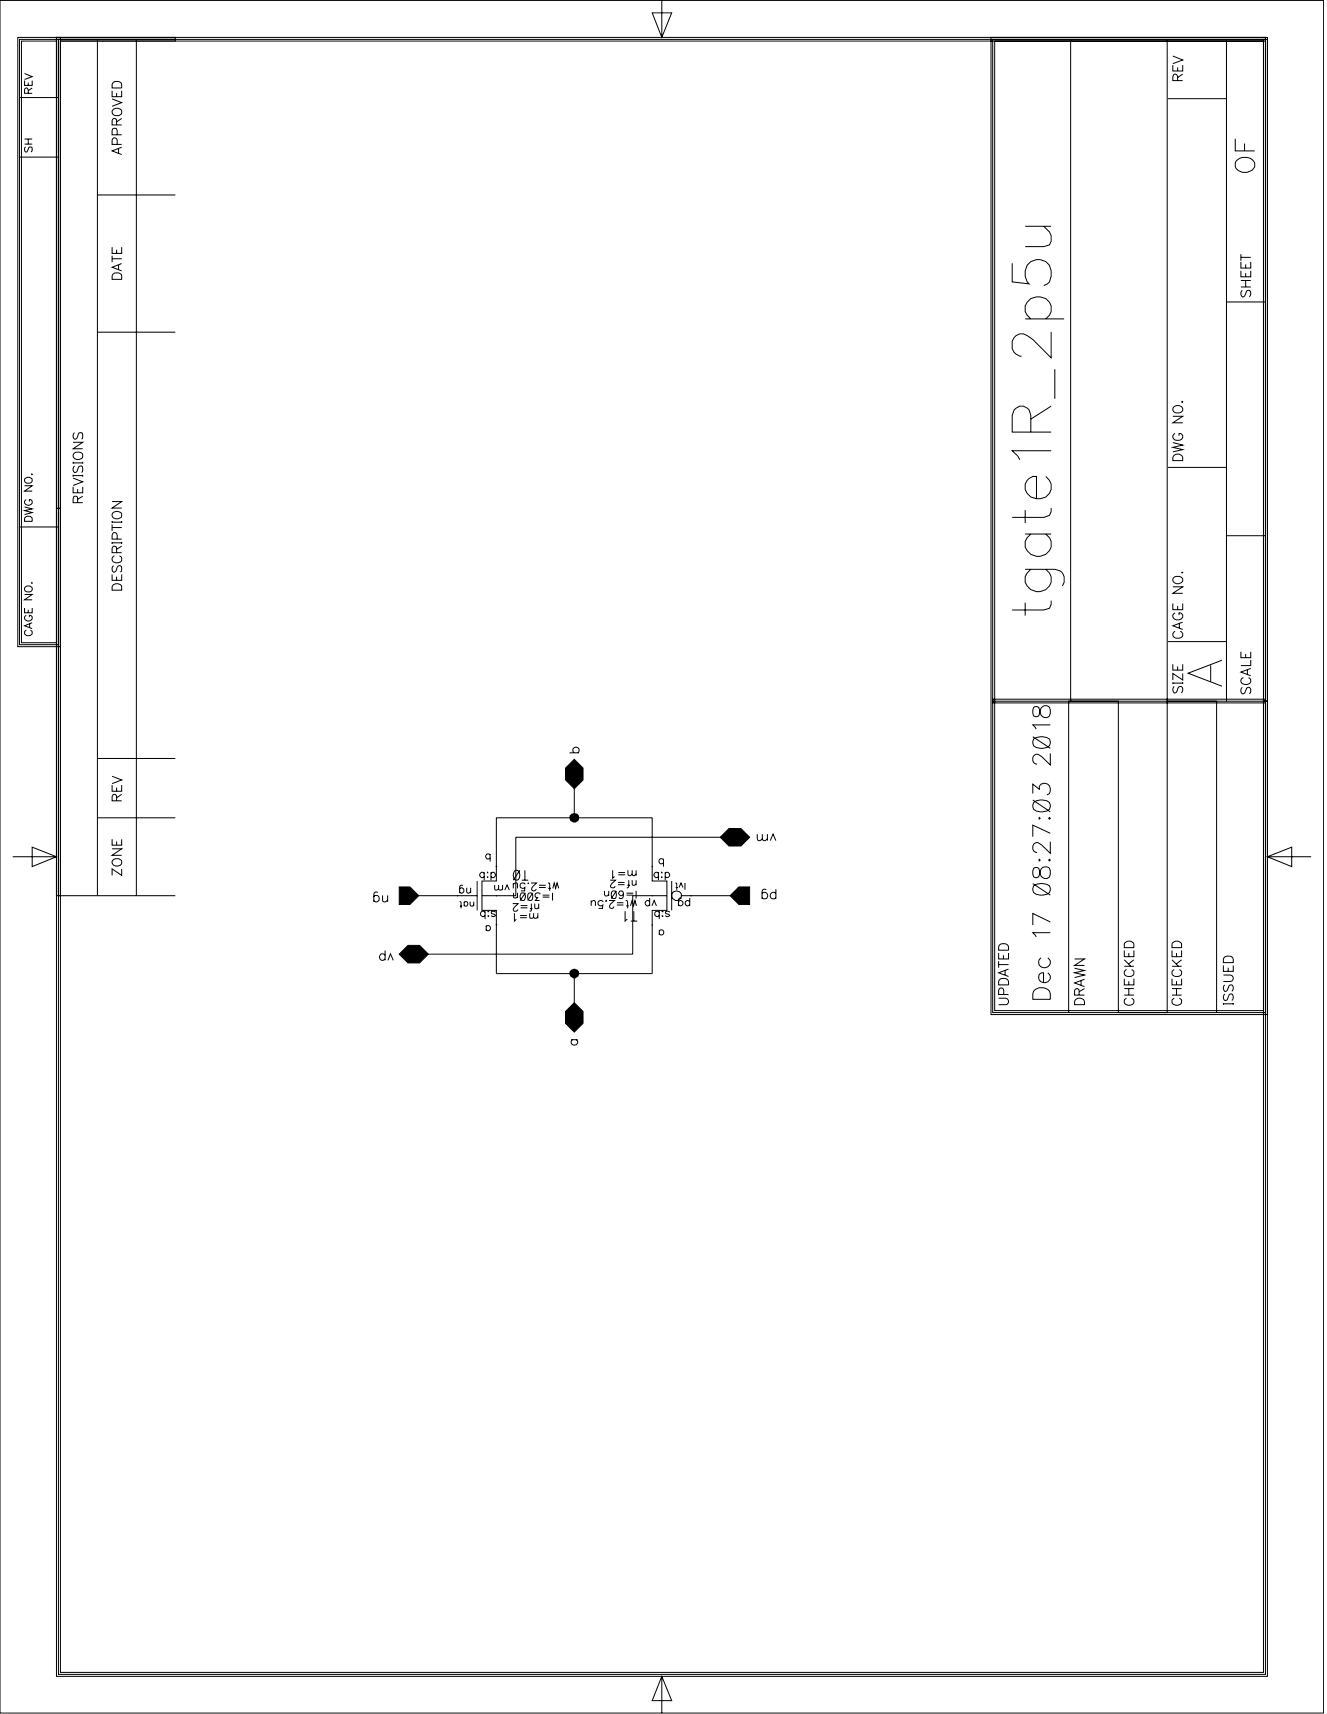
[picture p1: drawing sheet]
<svg xmlns="http://www.w3.org/2000/svg" width="398mm" height="514mm" viewBox="0 0 398 514" stroke-linecap="round" stroke-linejoin="round" font-family="sans-serif">
<g fill="none" stroke="#000" stroke-width=".3">
<path d="M0 .1h396.9v513.6h-396.9M5.3 11.2h12.8v141.2h-1.2v-140.1h-10.5v180.4h10.5v-40.3h1.2v41.5h-12.8zM5.8 11.8h11.7v181.5h-11.7zM16.9 11.2h35.7v1.1h-34.5v256.3h-1.2zM16.9 11.2h362.6v1.1h-361.4v489.2h360.8v-489.7h1.2v490.9h-363.2zM17.5 11.8h362v490.3h-362zM29.2 11.8v256.8M40.9 11.8v256.8M195.6 3.9h5.8l-2.9 7.3zM198.5 .1v11.1M297.2 11.2h82.9v199.1h-1.2v-198h-80.6v290.8h80.6v-92.8h1.2v93.9h-82.9zM297.7 11.8h81.8v291.9h-81.8z"/>
<path d="M321.1 11.8v198.5M350 11.8v198.5M351.7 19.5v1.8h3v-1.8M351.7 16.8l3 1.2-3 1.1M367.8 11.8v198.5M5.8 29.3h11.7M7.4 24.2v1.4h2.3v-1.4M7.4 22.1l2.3 .9-2.3 .8M8.5 28v-1l-.5-.6h-.2l-.3 .2-.1 1.4h2.3M8.5 24.8v.8M9.7 26.4l-1.2 .8M33.6 29.7l2.9 1.1-2.9 1.1"/>
<path d="M33.6 27.2v1.8h2.9v-1.8M34 32.7a1.51 1.51 0 0 1 2.5 1.1 1.5 1.5 0 0 1-1.6 .9 1.5 1.5 0 0 1-1.3-1.4zM34 24.7l.7-.3a1.37 1.37 0 0 1 1.8 1v1h-2.9v-1zM35 37.5v-1.3a.74 .74 0 0 0-.9-.7l-.5 .7v1.3h2.9M35 27.9v1.1M36.5 35.5l-1.5 1M350.3 29.6h17.5M353.1 24.2l-.1-1.6-.4-.4-.6 .2-.3 .6v1.2h3M353.1 20.2v1.1M354.7 22.2l-1.6 1M5.8 47.1h11.7M7.4 43.2h2.3"/>
<path d="M7.4 41.7h2.3M7.7 44.1a.88 .88 0 0 0 .2 1.5l.2-.1 .5-1.3 .7-.1a.97 .97 0 0 1 0 1.5M8.5 41.7v1.5M29.2 58.5h23.4M35.1 43.3v-1.3a.77 .77 0 0 0-.5-.6 .77 .77 0 0 0-.8 .2l-.2 1.7h2.9M35.1 40.4v-1.2l-.2-.6h-1l-.3 .6v1.2h2.9M35.6 44.6v1.3M36.5 44.2l-2.9 1.1 2.9 1.1M370.4 41.6v3.7h5.9M370.7 48.3a3.4 3.4 0 0 1 5.6 .6 2.48 2.48 0 0 1-2.3 2.8 2.71 2.71 0 0 1-3.6-2.8zM373.2 43.1v2.2M33.6 74.1v1.9h2.9v-1.9"/>
<path d="M33.6 76.7v1.9M33.6 77.6h2.9M35 74.9v1.1M35.6 79.5v1.3M36.5 79l-2.9 1.1 2.9 1.1M303.5 79v5.5l5.1 .6a4.2 4.2 0 0 1 0-6.2 4.2 4.2 0 0 1 6.1 .6 5 5 0 0 1-.6 5.6l-1.1 .5M307.4 67.9h7.8M313 67.9l1.7 1.7 .5 1.1v1.6l-.5 1.1-1.7 .6h-5.6M372.1 78.5v1.9h3v-1.9M372.1 77.2h3M372.1 76.2v2M373.5 79.3v1.1"/>
<path d="M29.2 99.6h23.4M33.8 82.3a1.62 1.62 0 0 1 2.7 .5v1h-2.9zM307.4 95.6h11.7M309.1 95.6a3.6 3.6 0 0 1-1.5-4.5 3.6 3.6 0 0 1 4.3-2.1 3.6 3.6 0 0 1 3.3 2.7 3.6 3.6 0 0 1-1.6 3.9M315.2 99.5v7.8l-5.5-5.5-1.7-1.2a2.86 2.86 0 0 0-4.5 1.7v2.2a3.2 3.2 0 0 0 2.8 2.3M367.8 90.6h11.7M372.1 81.2v1.8h3v-1.8M372.1 86.1h3M372.1 84.1h3M372.5 87.1a1.09 1.09 0 0 0-.4 1.1 1.09 1.09 0 0 0 .8 .8 1.89 1.89 0 0 0 .9-1.7 .7 .7 0 0 1 1.1 0 1.35 1.35 0 0 1-.3 1.7M373.5 81.9v1.1M373.5 84.1v2"/>
<path d="M316.3 110.7v8.9M21.9 132.6h2.9l-2.9 2h2.9M21.9 138.5v.6M21.9 138.8h2.9M22.4 139.7a1.1 1.1 0 0 0-.5 1.1 1.1 1.1 0 0 0 .7 .9l.4-.3 .5-1.1a.73 .73 0 0 1 .5-.5 .73 .73 0 0 1 .7 .2 1.65 1.65 0 0 1-.2 1.7M22.4 135.8a1.46 1.46 0 0 1 1.5-.2 1.46 1.46 0 0 1 .9 1.3 1.5 1.5 0 0 1-1.6 .9 1.5 1.5 0 0 1-1.3-1.4zM22.4 129.8a1.1 1.1 0 0 0-.5 1 1.1 1.1 0 0 0 .7 .9l.4-.3 .6-1.4a.7 .7 0 0 1 1.1 0 1.65 1.65 0 0 1-.2 1.7M24.8 138.5v.6M309.1 129.6v-5l-.5-1.7a2.76 2.76 0 0 0-4.5 0l-.6 1.7v5h11.7M315.2 135.2h-11.7l1.7 1.6 .6 1.1M315.2 121.8l-6.1 3.9M351.7 132.7l3 .8-3 .7 3 .6-3 .7"/>
<path d="M351.7 124.8h3l-3 2h3M351.9 136.8a1.58 1.58 0 0 1 1.9-.5 1.58 1.58 0 0 1 .9 1.8h-3zM352.1 121.9a1.59 1.59 0 0 1 2.6 1.2 1.77 1.77 0 0 1-3 0v-.6zM352.4 130a1.05 1.05 0 0 0-.7 1.2 1.05 1.05 0 0 0 1.1 .8 1.34 1.34 0 0 0 1.9-1.3 .88 .88 0 0 0-1.1-.7v.7M354.5 120.4l.2 .1-.2 .2-.2-.2zM5.8 158h11.7M7.4 152l2.3 .6-2.3 .5 2.3 .6-2.3 .6M7.4 145.7h2.3l-2.3 1.6h2.3M7.5 155.2a1.29 1.29 0 0 1 2.2 .4v.7h-2.3zM7.5 143.6a1.17 1.17 0 0 1 1.4-.5 1.17 1.17 0 0 1 .7 1.4 1.17 1.17 0 0 1-1.5 .5 1.17 1.17 0 0 1-.6-1.4zM7.9 149.8a.88 .88 0 0 0-.5 1 .88 .88 0 0 0 .8 .7h.6a.85 .85 0 0 0 .9-.8 .85 .85 0 0 0-.9-.9v.6M9.6 142.1v.3z"/>
<path d="M21.9 146v1.8h2.9v-1.8M21.9 143.4l2.9 1.1-2.9 1.1M21.9 142.4v.6M21.9 142.6h2.9M23.3 150.7l-.1-1.6-.4-.3-.6 .1-.3 .6v1.2h2.9M23.3 146.7v1.1M24.8 148.8l-1.5 .9M24.8 142.4v.6M33.6 150.4h2.9l-2.9 2h2.9M33.6 156.3v.5M33.6 157.3v1.9M33.6 158.2h2.9"/>
<path d="M33.6 156.6h2.9M34 153.6a1.69 1.69 0 0 1 2.5 .6v.5a1.5 1.5 0 0 1-1.6 .9 1.5 1.5 0 0 1-1.3-1.4zM36.5 156.3v.5M307.4 153v3.8M313.6 142.9a3.7 3.7 0 0 1 1.4 4.5 3.7 3.7 0 0 1-4.2 2.2 3.4 3.4 0 0 1-3.4-2.9 3.4 3.4 0 0 1 2.3-3.8h1.1v6.7M315.2 152.4v1.1l-.5 1.1-1.7 .6h-9.5M350.3 140.2h17.5M7.4 178.3h2.3l-2.3 1.6h2.3M7.5 176.1a1.17 1.17 0 0 1 1.4-.4 1.17 1.17 0 0 1 .7 1.4 1.17 1.17 0 0 1-1.5 .4 1.17 1.17 0 0 1-.6-1.4zM9.6 174.7v.3zM33.6 172.3v1.7h2.9v-1.7M33.6 162.5v.6"/>
<path d="M33.6 162.8h2.9M34 175.3a1.64 1.64 0 0 1 2.5 .7v1h-2.9v-1zM34 169.6a1.1 1.1 0 0 0-.4 1.1 1.1 1.1 0 0 0 .7 .9l.4-.3 .6-1.4 .8-.3a1.26 1.26 0 0 1 0 2M34.3 166.7a1.09 1.09 0 0 0-.7 1.2 1.09 1.09 0 0 0 1.1 .9h.7a1.09 1.09 0 0 0 1.1-.9 1.09 1.09 0 0 0-.7-1.2M35 165.7v-1.2a.74 .74 0 0 0-.9-.7l-.5 .7v1.2h2.9M35 172.9v1.1M35.1 161.7v-1.2l-.2-.6-.8-.2-.5 .8v1.2h2.9M36.5 163.8l-1.5 .9M36.5 162.5v.6M307.4 170.7h8.9l1.7 .5a3.3 3.3 0 0 1 .6 4.5M307.4 160.1h7.8M309.1 170.7a3.6 3.6 0 0 0-1.7 4 3.6 3.6 0 0 0 3.4 2.7 3.7 3.7 0 0 0 4.2-2.2 3.7 3.7 0 0 0-1.4-4.5"/>
<path d="M309.1 160.1a3.6 3.6 0 0 0-1.7 4 3.6 3.6 0 0 0 3.4 2.7 3.7 3.7 0 0 0 4.2-2.2 3.7 3.7 0 0 0-1.4-4.5M351.7 176h3l-3 1.9h3M352.1 173.1a1.53 1.53 0 0 1 1.6-.2 1.53 1.53 0 0 1 1 1.3 1.55 1.55 0 0 1-1.7 .9 1.55 1.55 0 0 1-1.3-1.5zM354.3 171.7h.4l-.2 .1zM367.8 160.7h11.7M7.4 182.3v1.5h2.3v-1.5M7.9 188.9a.88 .88 0 0 0-.5 1 .88 .88 0 0 0 .8 .7h.6a.88 .88 0 0 0 .9-.7 .88 .88 0 0 0-.6-1M7.9 184.5l-.4 .4a1.1 1.1 0 0 0 1 1.4 1.1 1.1 0 0 0 1.1-1.4l-.8-.4v.5M8.5 182.8v1M8.9 187.1v1.1M9.7 186.7l-2.3 1 2.3 .8M307.4 180.7v3.9"/>
<path d="M315.2 180.1v1.1l-.5 1.2-1.7 .5h-9.5M350.3 192.4h17.5M351.7 199.2v1.8h3v-1.8M351.7 181v1.8h3v-1.8M352.4 189.4a1.05 1.05 0 0 0-.5 1.5 1.8 1.8 0 0 0 2.8-.3 1.08 1.08 0 0 0-.8-1.2M352.4 183.8a1.09 1.09 0 0 0-.7 1.2 1.09 1.09 0 0 0 1.1 .9h.8a1.06 1.06 0 0 0 1.1-1.1 1.06 1.06 0 0 0-1.1-1v.6M353.1 181.7v1.1M353.1 199.9v1.1M353.7 187v1.3M354.7 186.6l-3 1.1 3 1.1M363.1 199.5v4.8M366.4 198l-10.1 3.9 10.1 3.9"/>
<path d="M372.1 195.5v1.7h3v-1.7M373.5 196.1v1.1M375.1 197.9v1.7h-3M297.7 209.7h81.8v1.1h-81.8zM297.7 210.3h81.8M310 212.1l-.3 .8 .3 1.8a1 1 0 0 0 1.7-.5 2.45 2.45 0 0 1 1.5-2.6 1.38 1.38 0 0 1 1.8 1.3v1a1.53 1.53 0 0 1-1.7 1.4 1.53 1.53 0 0 1-1.4-1.6l-.2-1.1a1 1 0 0 0-1.7-.5zM315 217.4h-5.3l1 1.3M351.7 204.6v.5M351.7 204.9h3M352.1 205.9a1.12 1.12 0 0 0 .3 1.9 2.12 2.12 0 0 0 1-1.7 .7 .7 0 0 1 1.1 0 1.35 1.35 0 0 1-.3 1.7M354.7 202v1.9l-3-1.9v1.9M354.7 204.6v.5"/>
<path d="M372.5 206.1a1.08 1.08 0 0 0-.4 1.1 1.08 1.08 0 0 0 .8 .9l.4-.3 .4-1.1a.68 .68 0 0 1 .5-.5 .68 .68 0 0 1 .7 .2 1.29 1.29 0 0 1-.3 1.7M372.9 203.2a1.04 1.04 0 0 0-.8 1.3 1.04 1.04 0 0 0 1.2 .8 1.2 1.2 0 0 0 1.5-.4 1.2 1.2 0 0 0-.2-1.6l-.2-.1M374.1 200.9v1.3M375.1 200.4l-3 1.1 3 1.1M29.2 227.5h23.4M33.6 235.4v1.9h2.9v-1.9M33.6 232.8l2.9 1.1-2.9 1.1M35 236.2v1.1M36.5 238.2l-1.5 1M170.8 225.8h2.9M172.1 225.8a.96 .96 0 0 1-.1-1.4 .96 .96 0 0 1 1.4 0 .96 .96 0 0 1-.1 1.4M172.2 227.7l2.6 2.6v3.6l-2.6 2.6-2.6-2.6v-3.6z"/>
<path d="M172.2 233.6v11.6M309.7 238v-2.8l2 1.5a1.71 1.71 0 0 1 1.9-1.8 1.71 1.71 0 0 1 1.4 2.3l-.3 .8-.8 .4M309.7 239.9l5.3 3.6M309.7 220.9l5.3 3.5M310 221.6a4.4 4.4 0 0 1 4.7 0 1.73 1.73 0 0 1-.8 2.6 4.2 4.2 0 0 1-3.9-.6l-.3-.7zM315 225.9v3.5l-3.3-3a1.22 1.22 0 0 0-2 .7v1a1.32 1.32 0 0 0 1.3 1.1M3.8 256.9h13.1M9.7 254l7.2 2.9-7.2 3zM29.2 245.2h23.4M33.6 254.6h2.9l-2.9 1.9h2.9M33.6 251.7v1.7h2.9v-1.7M34 257.8a1.46 1.46 0 0 1 1.6-.3 1.46 1.46 0 0 1 .9 1.4 1.5 1.5 0 0 1-1.6 .8 1.5 1.5 0 0 1-1.3-1.3z"/>
<path d="M35 240.2v-1.3a.68 .68 0 0 0-.4-.6 .68 .68 0 0 0-.7 .1l-.3 .5v1.3h2.9M35 252.3v1.1M147 256.4a.75 .75 0 0 0-1.1-.1 .75 .75 0 0 0 0 1.1 .75 .75 0 0 0 1.1-.1M147 256.1v2.3M148.8 245.2h46.8v19h4.4v8.8h-4.4v19h-46.8v-19h-4.3v-8.8h4.3zM199 257.9a.75 .75 0 0 0-1.1-.2 .75 .75 0 0 0 0 1.1 .75 .75 0 0 0 1.1-.1M199 257.5v2.4M216 251.1l2.6-2.6h3.6l2.6 2.6-2.6 2.6h-3.6zM218.9 251.1h-64.2v17.5h-10.2M227.1 250.1l.1 1.8 .7 .2 .7-.6M228.6 250.1l.2 1.8 .6 .2 .7-.6M230.1 250.1v2"/>
<path d="M231 252.1l.8-2 .9 2M310 240.7a4 4 0 0 1 4.7 0 1.73 1.73 0 0 1-.8 2.5 4.2 4.2 0 0 1-3.9-.5l-.3-.8zM311.7 257.7l.2 .2-.2 .3-.2-.3zM311.7 245.2l.2 .2-.2 .3-.2-.3zM314.5 257.9l.2-.2 .3 .2-.3 .3zM314.7 245.2l.3 .2-.3 .3-.2-.3zM315 252.4v3.5l-3.3-3a1.2 1.2 0 0 0-2 .8v.9a1.32 1.32 0 0 0 1.3 1.1M315 249.9l-5.3-2.5v3.5M380.1 256.9l7.2-2.9v5.9zM380.1 256.9h13.1M17.5 268.6v-256.8h35.1h-35.1v256.8h35.1M36.5 260.6v1.9l-2.9-1.9v1.9"/>
<path d="M112.1 268.9a.9 .9 0 0 1 1.3-.1 .9 .9 0 0 1 0 1.4 .9 .9 0 0 1-1.3-.2M113.3 267.7l-.3-.2a.76 .76 0 0 0-.9 .8v2.2M114.7 268.5l.1 1.8 .8 .2 .6-.6M116.2 268.5v2M119.7 266h3.2l2.7 2.6-2.7 2.6h-3.2zM125.6 268.6h17.5M137.8 270.4l.5 .3v1.7M137.8 266.6a.73 .73 0 0 1 1.1-.1 .73 .73 0 0 1 0 1.1 .73 .73 0 0 1-1.1-.1M137.9 271.7h.7M138.8 265.6l-.2-.1a.61 .61 0 0 0-.8 .6v1.7M139.2 270.6a.62 .62 0 0 1 .9 0 .62 .62 0 0 1 0 .9 .62 .62 0 0 1-.9-.1M139.2 270.4v1.3"/>
<path d="M140 266.2v1.5l.6 .1 .5-.4M141 270.4l.1 1.3h.7l.3-.4M141.1 266.2v1.6M142.1 270.4v1.3M143.1 264.2v8.8M145.2 261.9a.76 .76 0 0 0-1.1-.1 .76 .76 0 0 0 0 1.1 .76 .76 0 0 0 1.1-.1M145.2 261.6v2.3M145.5 273.6a.79 .79 0 0 0-1.2-.2 .79 .79 0 0 0-.1 1.1l.5 .4 .8-.4M145.5 273.3v2.3M145.8 277.9a.71 .71 0 0 1 1-.1 .71 .71 0 0 1 0 1.1 .71 .71 0 0 1-1-.1M145.8 277.6v1.5M146.1 263h.2l-.1 .2z"/>
<path d="M146.2 261.6v.2zM146.3 274.7h.3l-.1 .2zM146.3 273.3h.3l-.1 .2zM147.2 261.9a.76 .76 0 0 1 1.2-.1 .76 .76 0 0 1 0 1.1 .76 .76 0 0 1-1.2-.1M147.2 261.6v2.3M148.3 265.4l.1 1.4a.81 .81 0 0 0 1.1-.3M148.6 273.6a.69 .69 0 0 0-.7-.4 .69 .69 0 0 0-.6 .5l.1 .2 1 .4 .2 .2a.75 .75 0 0 1-1.3 0M149.5 265.4l.1 1.4a.78 .78 0 0 0 1.1-.3M150.7 265.4v1.5M151.4 266.9l.7-1.5 .6 1.5M153.8 271h1.6l-1.1 1.1-.4 .7a.72 .72 0 0 0 .7 .5 .72 .72 0 0 0 .7-.5M153.9 265.2a.89 .89 0 0 1 1.2-.3l.1 1.5"/>
<path d="M153.9 264.8v1.6M154 267.8l.1 1.4 .6 .1 .5-.4M154.3 273.9v2.3l.6-.5M154.3 261.2a.86 .86 0 0 1 1.4 .4 1.51 1.51 0 0 1-.9 2.3 1.87 1.87 0 0 1-.5-2.7zM155.2 267.8v1.5M155.9 261l-2 2.9M156 275.2h2M156 274.5h2M156.1 272.2h2.1M156.1 271.6h2.1M156.3 267.8a.78 .78 0 0 1 1.1 .4 1.15 1.15 0 0 1-.8 1.8 1.46 1.46 0 0 1-.3-2.2zM156.5 263.9h1.9"/>
<path d="M157.4 261v2.9M157.5 265.2a.82 .82 0 0 0-1.2-.2 .82 .82 0 0 0-.1 1.2 .82 .82 0 0 0 1.2-.1l-.1 1.1h-1.1M157.6 267.8l-1.6 2.2M158.4 264.8v.2zM158.6 267.8a.81 .81 0 0 1 1.1 .4v1.4a.75 .75 0 0 1-.7 .4 .75 .75 0 0 1-.7-.4l-.1-.9zM158.8 273.9l.1 1.4a.78 .78 0 0 0 1.1-.3M158.9 272.5h.8M159.3 264.8h1.6l-1.1 1.1-.4 .8 .5 .5h.4l.5-.6M159.3 271v1.8v.4l-.5 .1M159.8 267.8l-1.6 2.2M160 273.9l.2 1.4a.81 .81 0 0 0 1.1-.3M160.4 271v1.4l.6 .1 .5-.4"/>
<path d="M161.3 273.9v1.5M161.5 271v1.5M161.6 266.1h2.1M161.6 265.5h2.1M162 268.2a.77 .77 0 0 0-1.4-.2 .77 .77 0 0 0 .6 1.2l-.7 .8h1.3M162.7 268.4h2.1M162.7 269h2.1M164.3 264.8l.5 .1v.3v2M164.4 266.4h.8M165.7 267.8v2.2M165.8 266.4l.4-1.6 .4 1.6 .4-1.6 .6 1.6M177.3 270.5l.9-.5 .4 .5v1.2"/>
<path d="M177.3 270v1.7M180.8 270.5a.82 .82 0 0 0-1.2-.3 .82 .82 0 0 0-.1 1.2 .82 .82 0 0 0 1.3 0l-.1 1h-1.2M181.3 267.2l.1 1.4a.81 .81 0 0 0 1.1-.3M181.8 270v.3l-.2-.1zM182.5 267.2v1.5M182.6 270h1.6l-1.2 1.1a.68 .68 0 0 0 0 1.2 .68 .68 0 0 0 1.1-.5M183 263.9h1.6l-1.2 1.1-.4 .8 .3 .3 .7 .1 .3-.1 .1-.4M183.6 267.3a.78 .78 0 0 1 1.1 .3v1.4a.74 .74 0 0 1-.6 .5 .74 .74 0 0 1-.7-.5l-.1-.8zM183.7 261v2.4l.6-.5M184.8 267.2l-1.5 2.3M185 271.4h1.9M185 270.7h1.9"/>
<path d="M185.3 265.3h2M185.3 264.6h2M185.4 262.3h2.1M185.4 261.7h2.1M186.9 267.9v.4l-.5 .3a.73 .73 0 0 1-.8-1 .73 .73 0 0 1 1.3-.1v.4a1.14 1.14 0 0 1-.5 1.6l-.6-.1-.1-.3M187.5 273.3v2.9l.6-.6M187.6 270l.5 .2 .1 .3v1.9M187.8 271.7h.8M187.9 268.4h2M187.9 267.8h2M188.1 265.5h.8M188.3 261l.1 1.4 .6 .2 .6-.5"/>
<path d="M188.6 263.9v1.9l-.2 .3-.4 .1M189.1 271.7l.5-1.7 .4 1.7 .4-1.7 .4 1.7M189.1 276.2h2M189.6 261l.1 1.4 .5 .2 .6-.5M189.6 263.9l.1 1.5 .5 .1 .6-.5M190.1 273.3v2.9M190.8 261v1.6M190.8 263.9v1.6M190.8 267.2v2.3M194.8 270.4a.76 .76 0 0 0-1.1-.1 .76 .76 0 0 0 0 1.1 .76 .76 0 0 0 1.1-.1M194.8 269.3v2.4M195.5 271.7l.7-1.7 .6 1.7"/>
<path d="M197.4 261.9a.76 .76 0 0 0-1.1-.1 .76 .76 0 0 0 0 1.1 .76 .76 0 0 0 1.1-.1M197.4 261.6v2.3M197.7 273.6a.79 .79 0 0 0-1.1-.2 .79 .79 0 0 0-.2 1.1l.5 .4 .8-.4M197.7 279.2a.75 .75 0 0 1 1.1-.2 .75 .75 0 0 1 0 1.2 .75 .75 0 0 1-1.1-.2M197.7 273.3v2.3M197.7 278.8v1.6M198.4 263h.1v.2zM198.5 261.6v.2zM198.5 274.7h.3l-.1 .2zM198.5 273.3h.3l-.1 .2zM199.5 261.9a.76 .76 0 0 1 1.1-.1 .76 .76 0 0 1 0 1.1 .76 .76 0 0 1-1.1-.1M199.5 261.6v2.3"/>
<path d="M200 268.6h-10.3v17.5h-64.1M200.8 273.6a.69 .69 0 0 0-.6-.4 .69 .69 0 0 0-.6 .5v.2l.9 .3 .3 .3a.75 .75 0 0 1-1.2 0M201.4 264.2v8.8M202.5 264.8l.4 .1v.3v1.6M202.6 266.1h.7M203.5 270.4l.7-.4 .5 .4 .1 .3-.1 .6-.5 .4-.7-.4M203.6 266.1l.6-1.3 .6 1.3M204.3 268.6h14.6M204.5 269.4h-.8l-.2 .5v1.8M205.4 264.8v2M206.8 270.4l-.5-.4a.81 .81 0 0 0-.8 .8 .81 .81 0 0 0 .8 .9l.5-.4M206.8 269.3v2.4"/>
<path d="M218.9 268.6l2.7-2.6h3.2v5.2h-3.2zM228.5 268a.96 .96 0 0 1 1.4-.1 .96 .96 0 0 1 0 1.4 .96 .96 0 0 1-1.4-.1M229.8 266.8a.73 .73 0 0 0-1.1 .1l-.2 2.6M232.7 268a.96 .96 0 0 0-1.4-.1 .96 .96 0 0 0 0 1.4 .96 .96 0 0 0 1.4-.1M232.7 266.7v2.8M309.7 265l5.3 3.4M310 265.6a4.4 4.4 0 0 1 4.7 0 1.73 1.73 0 0 1-.8 2.6 4.2 4.2 0 0 1-3.9-.5l-.3-.8zM310 260.4l-.3 .8 .3 1.7a1 1 0 0 0 1.7-.5l.2-1a1.54 1.54 0 0 1 1.4-1.4 1.54 1.54 0 0 1 1.7 1.2v1a1.53 1.53 0 0 1-1.7 1.3 1.53 1.53 0 0 1-1.4-1.6l-.2-1a1 1 0 0 0-1.7-.5zM315 279.7h-5.3l1 1.3M315 276.5l-5.3-2.6v3.5M115.5 286.5a.95 .95 0 0 0-1.4-.2 .95 .95 0 0 0 0 1.4 .95 .95 0 0 0 1.4-.1M115.5 285v3"/>
<path d="M116.3 288l.8-2 .8 2M119.7 286.1l2.6-2.6h3.5l2.6 2.6-2.6 2.7h-3.5zM172.2 292v11.7M299.5 299.3h2.1a.98 .98 0 0 1 .8 1 .98 .98 0 0 1-.8 1h-2.1M299.5 285.8v1.8h2.9v-1.8M299.5 289.3h2.9M299.5 288.2v2M299.6 293.9a1.69 1.69 0 0 1 2.8 .4v1.1h-2.9zM299.6 283.5a1.69 1.69 0 0 1 2.8 .4v1h-2.9zM300.9 286.5v1.1M301 298.2v-1.2a.76 .76 0 0 0-.5-.7 .76 .76 0 0 0-.8 .2l-.2 .5v1.2h2.9M301.4 291v1.4"/>
<path d="M302.4 290.6l-2.9 1.1 2.9 1.1M310 297.2a2.91 2.91 0 0 1 5 .8v1.7h-5.3v-1.7zM312.2 287.2a1.68 1.68 0 0 0-.3 2.3 1.68 1.68 0 0 0 2.2 .5 1.68 1.68 0 0 0 .6-2.3l-.5-.5M314.2 291.7a1.66 1.66 0 0 1 .3 2.4 1.66 1.66 0 0 1-2.4 .2 1.66 1.66 0 0 1-.2-2.3l1-.3v3M322.2 290.4l3 .6-3 .7 3 .7-3 .8M322.2 287.6h3l-3 1.9h3M322.4 299.9a1.58 1.58 0 0 1 2-.4 1.58 1.58 0 0 1 .8 1.8h-3zM323.6 298.4l-.1-1.7-.7-.2-.4 .2-.2 .4v1.3h3M324.2 294.1v1.3M325.2 293.7l-3 1.1 3 1.1M325.2 296.5l-1.6 .9M337.1 293.5v1.9h2.9v-1.9"/>
<path d="M337.1 285v1.9h2.9v-1.9M337.1 298.4h2.9M337.1 296.5h2.9M337.1 289.8h2.9M337.1 287.8l2 2M337.2 282.8a1.58 1.58 0 0 1 2-.5 1.58 1.58 0 0 1 .8 1.9h-2.9zM337.8 299.3a1.09 1.09 0 0 0-.7 1.3 1.09 1.09 0 0 0 1.1 .9h.7a1.09 1.09 0 0 0 1.1-.9 1.09 1.09 0 0 0-.7-1.3M337.8 290.8a1.05 1.05 0 0 0-.7 1.2 1.05 1.05 0 0 0 1.1 .8 1.28 1.28 0 0 0 1.4-.2 1.28 1.28 0 0 0 .3-1.4l-.6-.4M338.5 285.8v1.1M338.5 294.3v1.1M338.5 296.5v1.9M340 287.8l-1.6 1.3"/>
<path d="M351.5 293.5v1.9h2.8v-1.9M351.5 285v1.9h2.8v-1.9M351.5 298.4h2.8M351.5 296.5h2.8M351.5 289.8h2.8M351.5 287.8l1.9 2M351.5 282.8a1.58 1.58 0 0 1 2-.5 1.58 1.58 0 0 1 .8 1.9h-2.8zM352.1 299.3a1.09 1.09 0 0 0-.7 1.3 1.09 1.09 0 0 0 1.2 .9h.6a1.09 1.09 0 0 0 1.1-.9 1.09 1.09 0 0 0-.6-1.3M352.1 290.8a1.05 1.05 0 0 0-.6 1.2 1.05 1.05 0 0 0 1.1 .8 1.28 1.28 0 0 0 1.3-.2 1.28 1.28 0 0 0 .3-1.4l-.5-.4M352.8 285.8v1.1M352.8 294.3v1.1M352.8 296.5v1.9"/>
<path d="M354.3 287.8l-1.6 1.3M366.9 292.4h2.1a.98 .98 0 0 1 .8 1 .98 .98 0 0 1-.8 .9h-2.1M366.9 289.5v1.8h2.9v-1.8M367.3 298.1a1.08 1.08 0 0 0-.5 1.1 1.08 1.08 0 0 0 .8 .8l.5-.5a1.65 1.65 0 0 1 .9-1.4 1.08 1.08 0 0 1 .8 .8 1.08 1.08 0 0 1-.4 1.1M367.3 295.4a1.09 1.09 0 0 0-.5 1 1.09 1.09 0 0 0 .8 .9 1.89 1.89 0 0 0 1-1.7 .7 .7 0 0 1 1.1 0 1.35 1.35 0 0 1-.3 1.7M367.3 287l.7-.3a1.37 1.37 0 0 1 1.8 1v1h-2.9v-1zM368.3 290.2v1.1M169.6 303.3l2.6-2.6 2.6 2.6v3.6l-2.6 2.6-2.6-2.6zM171.3 311.8h1.9M171.7 311.8a.9 .9 0 0 0-.1 1.3 .9 .9 0 0 0 1.3 0 .9 .9 0 0 0-.1-1.3M320.5 303.7v-93.4h14.9v93.4h14.6v-93.4h14.8v93.4M366.9 300.8v.5"/>
<path d="M366.9 301h2.9M369.8 300.8v.5M198.5 502.7l2.9 7.3h-5.8zM198.5 502.7v11"/>
<circle cx="202.9" cy="268.6" r="1.45"/>
</g>
<g fill="#000">
<path d="M172.2 227.7l2.6 2.6v3.6l-2.6 2.6-2.6-2.6v-3.6zM148.8 259.5l.4 .4-.4 .2-.2-.2zM195.6 259.5l.2 .4-.2 .2-.3-.2zM216 251.1l2.6-2.6h3.6l2.6 2.6-2.6 2.6h-3.6zM119.7 266h3.2l2.7 2.6-2.7 2.6h-3.2zM136.9 268.6l.3-.2 .3 .2-.3 .3zM148.6 277.3l.2-.2 .4 .2-.4 .4zM148.8 268.4l.4 .2-.4 .3-.2-.3zM195.3 277.3l.3-.2 .2 .2-.2 .4zM195.3 268.6l.3-.2 .2 .2-.2 .3zM206.9 268.6l.4-.2 .2 .2-.2 .3zM218.9 268.6l2.7-2.6h3.2v5.2h-3.2z"/>
<path d="M119.7 286.1l2.6-2.6h3.5l2.6 2.6-2.6 2.7h-3.5zM172.2 300.7l2.6 2.6v3.6l-2.6 2.6-2.6-2.6v-3.6z"/>
<circle cx="172.2" cy="245.3" r="1.48"/>
<circle cx="172.2" cy="291.9" r="1.48"/>
</g>
</svg>
